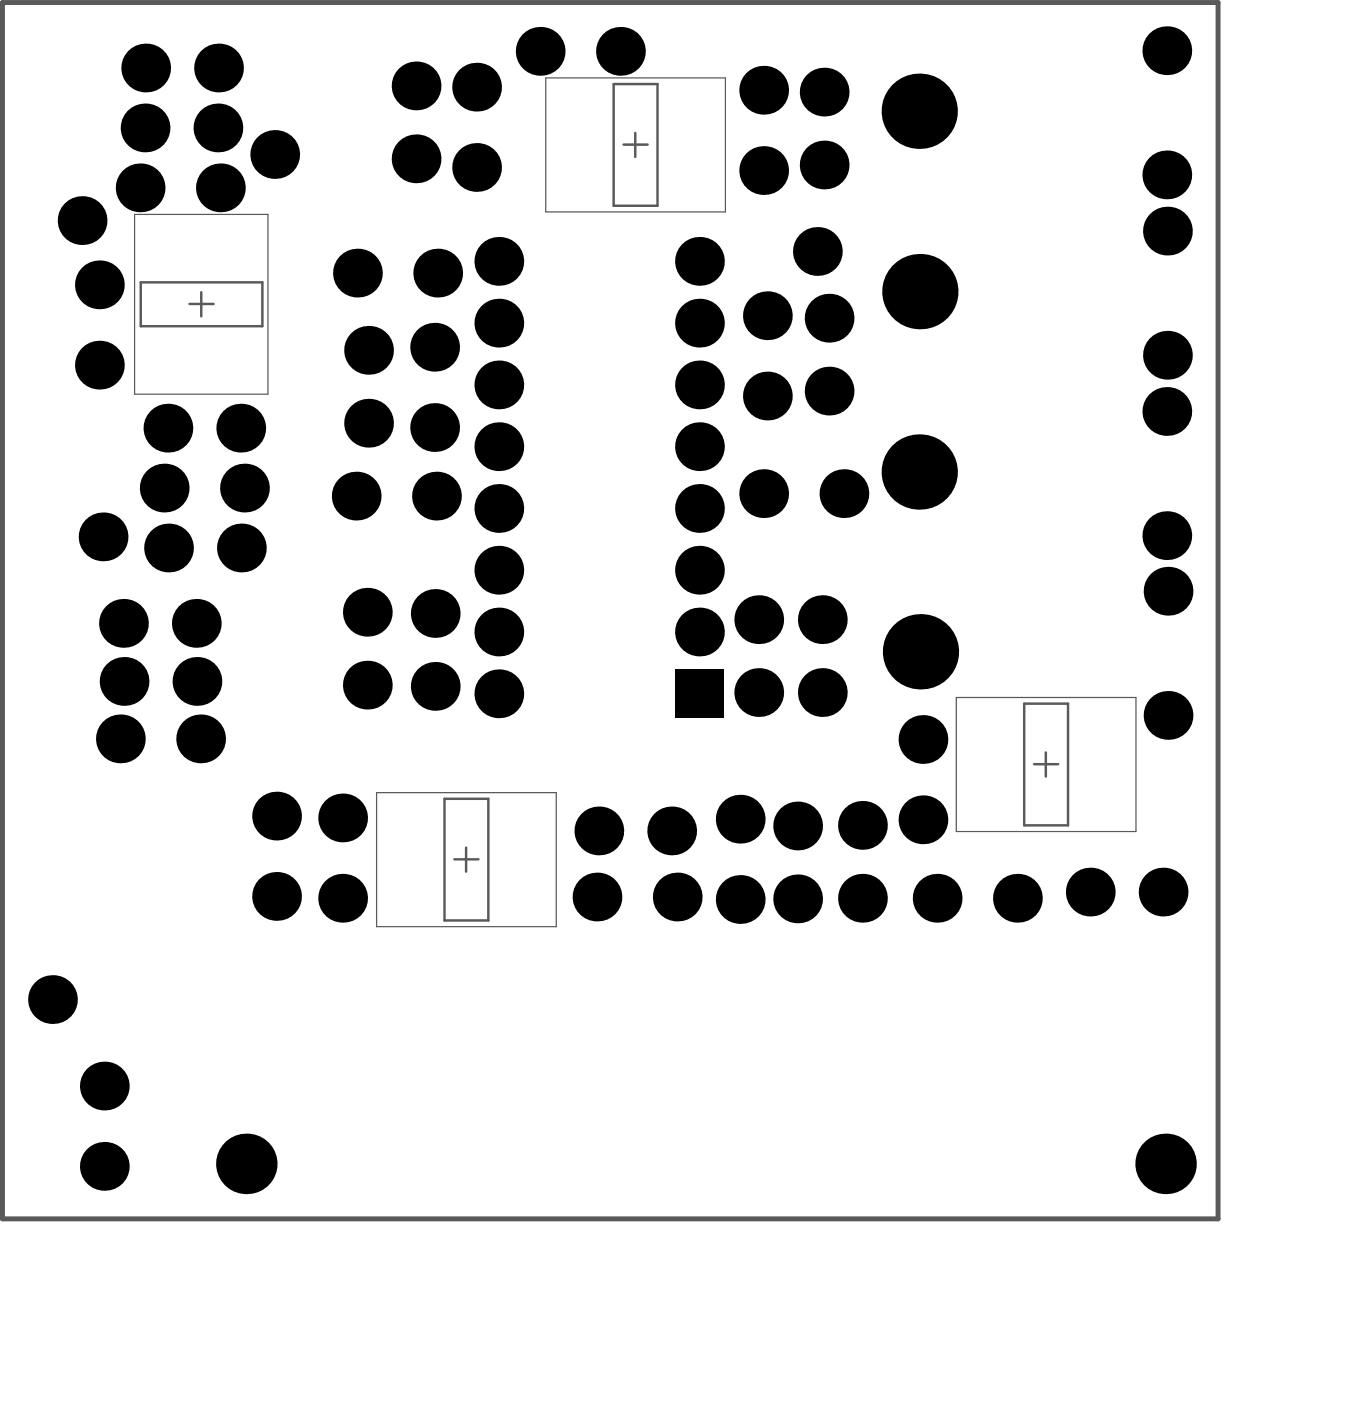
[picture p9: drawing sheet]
<svg xmlns="http://www.w3.org/2000/svg" width="185mm" height="192mm" viewBox="0 0 185 192" stroke-linecap="round" stroke-linejoin="round" font-family="sans-serif">
<path d="M83.9 11.5h6v16.6h-6zM85.3 19.8h3.3M86.9 18.2v3.3M19.3 38.6h16.6v6h-16.6zM27.5 40v3.3M25.9 41.6h3.3M140.1 96.2h6v16.7h-6zM60.8 109.2h6v16.7h-6zM62.1 117.5h3.3M63.8 115.9v3.3M141.4 104.5h3.3M143 102.9v3.3" fill="none" stroke="#5a5a5a" stroke-width=".34"/>
<path d="M74.6 10.7h24.6v18.3h-24.6zM18.4 29.3h18.2v24.6h-18.2zM130.8 95.4h24.6v18.3h-24.6zM51.5 108.4h24.6v18.3h-24.6z" fill="none" stroke="#5a5a5a" stroke-width=".17"/>
<path d="M.3 .3h166.3v166.4h-166.3z" fill="none" stroke="#5a5a5a" stroke-width=".68"/>
<g fill="#000">
<circle cx="19.8" cy="17.5" r="3.3"/>
<circle cx="19.9" cy="9.3" r="3.3"/>
<circle cx="29.8" cy="17.5" r="3.3"/>
<circle cx="29.9" cy="9.3" r="3.3"/>
<circle cx="56.9" cy="11.7" r="3.3"/>
<circle cx="65.2" cy="11.9" r="3.3"/>
<circle cx="73.9" cy="7" r="3.3"/>
<circle cx="84.9" cy="7" r="3.3"/>
<circle cx="104.4" cy="12.3" r="3.3"/>
<circle cx="112.7" cy="12.6" r="3.3"/>
<circle cx="125.7" cy="15.2" r="5.2"/>
<circle cx="159.6" cy="6.9" r="3.3"/>
<circle cx="11.2" cy="30.2" r="3.3"/>
<circle cx="13.6" cy="38.9" r="3.3"/>
<circle cx="19.2" cy="25.7" r="3.3"/>
<circle cx="30.1" cy="25.7" r="3.3"/>
<circle cx="37.6" cy="21.1" r="3.3"/>
<circle cx="48.9" cy="37.3" r="3.3"/>
<circle cx="56.9" cy="21.7" r="3.3"/>
<circle cx="59.9" cy="37.3" r="3.3"/>
<circle cx="65.2" cy="22.9" r="3.3"/>
<circle cx="68.2" cy="35.7" r="3.3"/>
<circle cx="95.7" cy="35.7" r="3.3"/>
<circle cx="104.4" cy="23.3" r="3.3"/>
<circle cx="111.8" cy="34.4" r="3.3"/>
<circle cx="112.7" cy="22.6" r="3.3"/>
<circle cx="125.8" cy="39.9" r="5.2"/>
<circle cx="159.6" cy="23.9" r="3.3"/>
<circle cx="159.7" cy="31.6" r="3.3"/>
<circle cx="13.6" cy="49.9" r="3.3"/>
<circle cx="23" cy="58.5" r="3.3"/>
<circle cx="32.9" cy="58.5" r="3.3"/>
<circle cx="50.4" cy="47.9" r="3.3"/>
<circle cx="50.4" cy="57.9" r="3.3"/>
<circle cx="59.4" cy="58.5" r="3.3"/>
<circle cx="59.4" cy="47.5" r="3.3"/>
<circle cx="68.2" cy="52.6" r="3.3"/>
<circle cx="68.2" cy="44.2" r="3.3"/>
<circle cx="95.7" cy="44.2" r="3.3"/>
<circle cx="95.7" cy="52.6" r="3.3"/>
<circle cx="105" cy="54.1" r="3.3"/>
<circle cx="105" cy="43.2" r="3.3"/>
<circle cx="113.4" cy="43.5" r="3.3"/>
<circle cx="113.4" cy="53.5" r="3.3"/>
<circle cx="159.6" cy="56.3" r="3.3"/>
<circle cx="159.7" cy="48.6" r="3.3"/>
<circle cx="14.1" cy="73.4" r="3.3"/>
<circle cx="22.5" cy="66.7" r="3.3"/>
<circle cx="23.1" cy="74.9" r="3.3"/>
<circle cx="33" cy="74.9" r="3.3"/>
<circle cx="33.4" cy="66.7" r="3.3"/>
<circle cx="48.7" cy="67.8" r="3.3"/>
<circle cx="59.7" cy="67.8" r="3.3"/>
<circle cx="68.2" cy="69.5" r="3.3"/>
<circle cx="68.2" cy="61.1" r="3.3"/>
<circle cx="68.2" cy="78" r="3.3"/>
<circle cx="95.7" cy="78" r="3.3"/>
<circle cx="95.7" cy="69.5" r="3.3"/>
<circle cx="95.7" cy="61.1" r="3.3"/>
<circle cx="104.4" cy="67.5" r="3.3"/>
<circle cx="115.4" cy="67.5" r="3.3"/>
<circle cx="125.7" cy="64.5" r="5.2"/>
<circle cx="159.6" cy="73.2" r="3.3"/>
<circle cx="16.9" cy="85.2" r="3.3"/>
<circle cx="17" cy="93.2" r="3.3"/>
<circle cx="26.9" cy="85.2" r="3.3"/>
<circle cx="26.9" cy="93.2" r="3.3"/>
<circle cx="50.2" cy="83.7" r="3.3"/>
<circle cx="50.2" cy="93.7" r="3.3"/>
<circle cx="59.5" cy="93.8" r="3.3"/>
<circle cx="59.5" cy="83.9" r="3.3"/>
<circle cx="68.2" cy="86.4" r="3.3"/>
<circle cx="68.2" cy="94.9" r="3.3"/>
<circle cx="95.7" cy="86.4" r="3.3"/>
<circle cx="103.8" cy="94.7" r="3.3"/>
<circle cx="103.8" cy="84.7" r="3.3"/>
<circle cx="112.5" cy="84.7" r="3.3"/>
<circle cx="112.5" cy="94.7" r="3.3"/>
<circle cx="125.9" cy="89.1" r="5.2"/>
<circle cx="159.8" cy="80.8" r="3.3"/>
<circle cx="159.8" cy="97.8" r="3.3"/>
<circle cx="16.5" cy="101" r="3.3"/>
<circle cx="27.4" cy="101" r="3.3"/>
<circle cx="37.8" cy="111.6" r="3.3"/>
<circle cx="46.9" cy="111.8" r="3.3"/>
<circle cx="81.9" cy="113.6" r="3.3"/>
<circle cx="91.9" cy="113.6" r="3.3"/>
<circle cx="101.2" cy="112" r="3.3"/>
<circle cx="109.1" cy="112.9" r="3.3"/>
<circle cx="118" cy="112.9" r="3.3"/>
<circle cx="126.2" cy="112.1" r="3.3"/>
<circle cx="126.2" cy="101.1" r="3.3"/>
<circle cx="7.2" cy="136.7" r="3.3"/>
<circle cx="37.8" cy="122.6" r="3.3"/>
<circle cx="46.9" cy="122.8" r="3.3"/>
<circle cx="81.7" cy="122.6" r="3.3"/>
<circle cx="92.6" cy="122.6" r="3.3"/>
<circle cx="101.2" cy="123" r="3.3"/>
<circle cx="109.1" cy="122.9" r="3.3"/>
<circle cx="118" cy="122.8" r="3.3"/>
<circle cx="128.2" cy="122.8" r="3.3"/>
<circle cx="139.2" cy="122.8" r="3.3"/>
<circle cx="149.1" cy="122" r="3.3"/>
<circle cx="159.1" cy="122" r="3.3"/>
<circle cx="14.3" cy="159.5" r="3.3"/>
<circle cx="14.3" cy="148.5" r="3.3"/>
<circle cx="33.7" cy="159.1" r="4.1"/>
<circle cx="159.4" cy="159.1" r="4.1"/>
</g>
<path d="M92.3 91.5h6.7v6.7h-6.7z" fill-rule="evenodd" fill="#000"/>
</svg>
